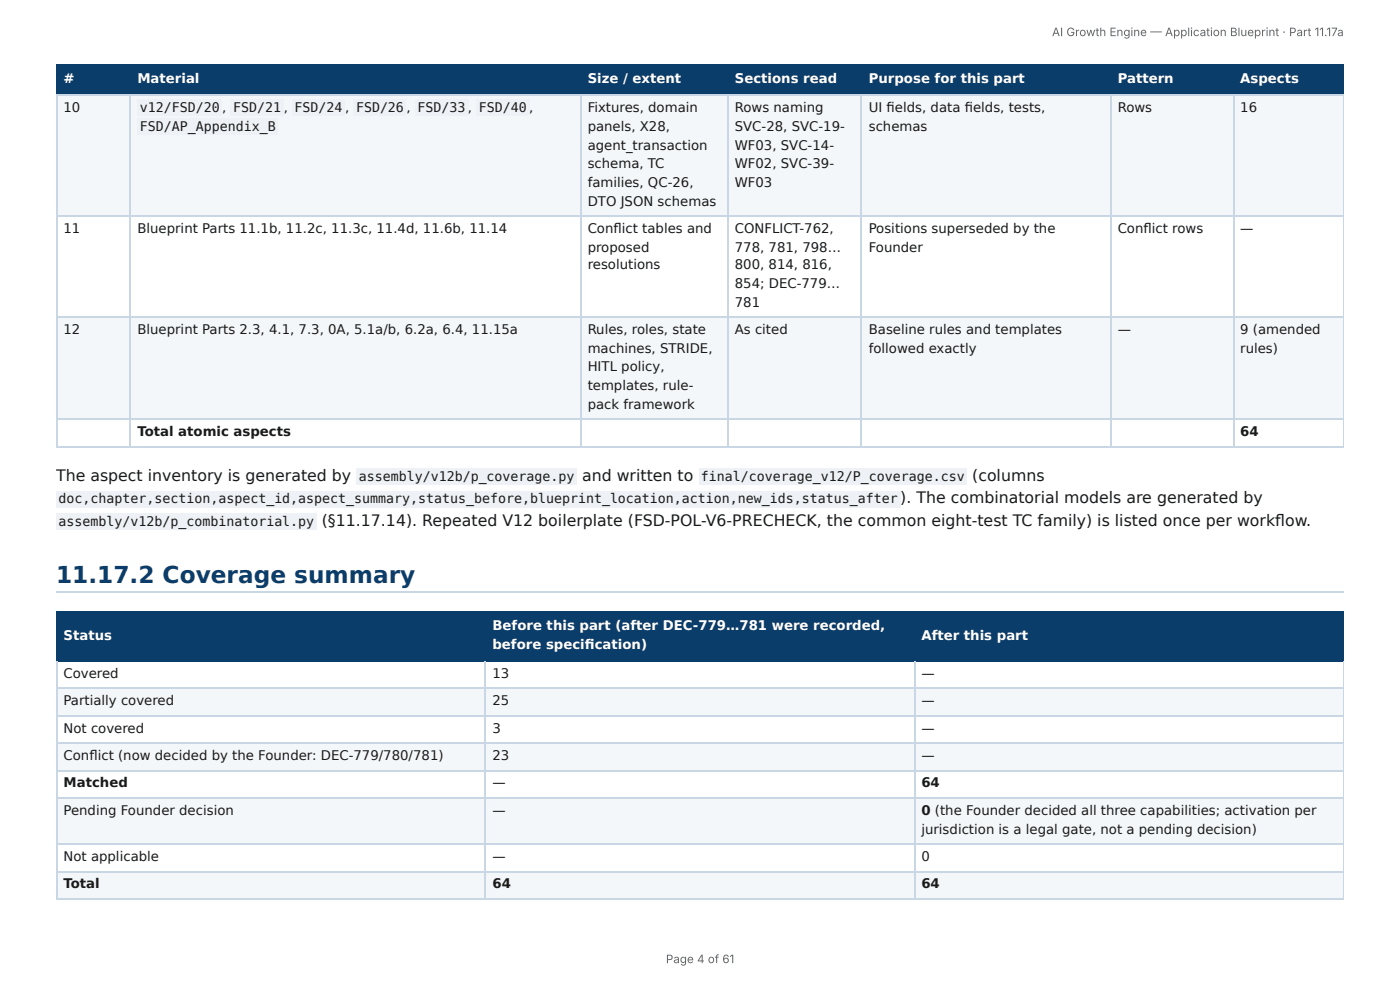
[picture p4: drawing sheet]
<svg xmlns="http://www.w3.org/2000/svg" width="297mm" height="210mm" viewBox="0 0 297 210" stroke-linecap="round" stroke-linejoin="round" font-family="sans-serif">
<defs><g id="words">
<text font-size="4.9" fill="#0b3d6b" x="11.9" y="123.8">11.17.2 Coverage summary</text>
<g font-size="3.3" fill="#1a1a1a">
<text x="11.9" y="102.1">The aspect inventory is generated by</text>
<text x="123.6" y="102.1">and written to</text>
<text x="191.2" y="106.9">). The combinatorial models are generated by</text>
<text x="206.5" y="102.1">(columns</text>
<text x="68.4" y="111.7">(§11.17.14). Repeated V12 boilerplate (FSD-POL-V6-PRECHECK, the common eight-test TC family) is listed once per workfl ow.</text>
</g>
<g font-size="2.8" fill="#fff">
<text x="13.5" y="17.7">#</text>
<text x="29.2" y="17.7">Material</text>
<text x="124.8" y="17.7">Size / extent</text>
<text x="156.1" y="17.7">Sections read</text>
<text x="184.5" y="17.7">Purpose for this part</text>
<text x="237.4" y="17.7">Pattern</text>
<text x="263.4" y="17.7">Aspects</text>
<text x="13.5" y="136">Status</text>
<text x="104.6" y="133.9">Before this part (after DEC-779…781 were recorded,</text>
<text x="104.6" y="137.8">before specifi cation)</text>
<text x="195.7" y="136">After this part</text>
</g>
<g font-size="2.8" fill="#1a1a1a">
<text x="13.5" y="23.8">10</text>
<text x="29.7" y="23.8">v12/FSD/20</text>
<text x="47.2" y="23.8">,</text>
<text x="49.5" y="23.8">FSD/21 ,</text>
<text x="62.6" y="23.8">FSD/24</text>
<text x="73.3" y="23.8">,</text>
<text x="75.6" y="23.8">FSD/26</text>
<text x="86.3" y="23.8">,</text>
<text x="88.7" y="23.8">FSD/33 ,</text>
<text x="101.7" y="23.8">FSD/40 ,</text>
<text x="124.8" y="23.8">Fixtures, domain</text>
<text x="156.1" y="23.8">Rows naming</text>
<text x="184.5" y="23.8">UI fi elds, data fi elds, tests,</text>
<text x="237.4" y="23.8">Rows</text>
<text x="263.4" y="23.8">16</text>
<text x="29.7" y="27.8">FSD/AP_Appendix_B</text>
<text x="124.8" y="27.8">panels, X28,</text>
<text x="156.1" y="27.8">SVC-28, SVC-19-</text>
<text x="184.5" y="27.8">schemas</text>
<text x="124.8" y="31.8">agent_transaction</text>
<text x="124.8" y="35.7">schema, TC</text>
<text x="156.1" y="31.8">WF03, SVC-14-</text>
<text x="156.1" y="35.7">WF02, SVC-39-</text>
<text x="124.8" y="39.7">families, QC-26,</text>
<text x="156.1" y="39.7">WF03</text>
<text x="124.8" y="43.7">DTO JSON schemas</text>
<text x="13.5" y="49.5">11</text>
<text x="29.2" y="49.5">Blueprint Parts 11.1b, 11.2c, 11.3c, 11.4d, 11.6b, 11.14</text>
<text x="124.8" y="49.5">Confl ict tables and</text>
<text x="124.8" y="53.4">proposed</text>
<text x="156.1" y="49.5">CONFLICT-762,</text>
<text x="156.1" y="53.4">778, 781, 798…</text>
<text x="184.5" y="49.5">Positions superseded by the</text>
<text x="184.5" y="53.4">Founder</text>
<text x="237.4" y="49.5">Confl ict rows</text>
<text x="263.4" y="49.5">—</text>
<text x="124.8" y="57.2">resolutions</text>
<text x="156.1" y="57.2">800, 814, 816,</text>
<text x="156.1" y="61.1">854; DEC-779…</text>
<text x="156.1" y="65.1">781</text>
<text x="13.5" y="70.9">12</text>
<text x="29.2" y="70.9">Blueprint Parts 2.3, 4.1, 7.3, 0A, 5.1a/b, 6.2a, 6.4, 11.15a</text>
<text x="124.8" y="70.9">Rules, roles, state</text>
<text x="156.1" y="70.9">As cited</text>
<text x="184.5" y="70.9">Baseline rules and templates</text>
<text x="237.4" y="70.9">—</text>
<text x="263.4" y="70.9">9 (amended</text>
<text x="124.8" y="74.9">machines, STRIDE,</text>
<text x="184.5" y="74.9">followed exactly</text>
<text x="263.4" y="74.9">rules)</text>
<text x="124.8" y="78.8">HITL policy,</text>
<text x="124.8" y="82.8">templates, rule-</text>
<text x="124.8" y="86.8">pack framework</text>
<text x="29.2" y="92.6">Total atomic aspects</text>
<text x="263.4" y="92.6">64</text>
<text x="12.4" y="106.9">doc,chapter,section,aspect_id,aspect_summary,status_before,blueprint_location,action,new_ids,status_after</text>
<text x="76.2" y="102.1">assembly/v12b/p_coverage.py</text>
<text x="148.9" y="102.1">final/coverage_v12/P_coverage.csv</text>
<text x="12.4" y="111.7">assembly/v12b/p_combinatorial.py</text>
<text x="13.5" y="143.9">Covered</text>
<text x="104.6" y="143.9">13</text>
<text x="195.7" y="143.9">—</text>
<text x="13.5" y="149.8">Partially covered</text>
<text x="104.6" y="149.8">25</text>
<text x="195.7" y="149.8">—</text>
<text x="13.5" y="155.6">Not covered</text>
<text x="104.6" y="155.6">3</text>
<text x="195.7" y="155.6">—</text>
<text x="13.5" y="161.4">Confl ict (now decided by the Founder: DEC-779/780/781)</text>
<text x="104.6" y="161.4">23</text>
<text x="195.7" y="161.4">—</text>
<text x="13.5" y="167.2">Matched</text>
<text x="104.6" y="167.2">—</text>
<text x="195.7" y="167.2">64</text>
<text x="13.5" y="173">Pending Founder decision</text>
<text x="104.6" y="173">—</text>
<text x="195.7" y="173">0 (the Founder decided all three capabilities; activation per</text>
<text x="195.7" y="177">jurisdiction is a legal gate, not a pending decision)</text>
<text x="13.5" y="182.8">Not applicable</text>
<text x="104.6" y="182.8">—</text>
<text x="195.7" y="182.8">0</text>
<text x="13.5" y="188.6">Total</text>
<text x="104.6" y="188.6">64</text>
<text x="195.7" y="188.6">64</text>
</g>
<g font-size="2.5" fill="#666">
<text x="223.4" y="7.7">AI Growth Engine — Application Blueprint · Part 11.17a</text>
<text x="141.4" y="204.5">Page 4 of 61</text>
</g>
</g></defs>
<g fill="#0b3d6b">
<path d="M12.2 14h15.6v6.1h-15.6z"/>
<path d="M27.8 14h95.5v6.1h-95.5z"/>
<path d="M123.3 14h31.2v6.1h-31.2z"/>
<path d="M154.5 14h28.6v6.1h-28.6z"/>
<path d="M183.1 14h52.9v6.1h-52.9z"/>
<path d="M236 14h25.9v6.1h-25.9z"/>
<path d="M261.9 14h23.5v6.1h-23.5z"/>
</g>
<g fill="#f4f7fa">
<path d="M12.2 20.1h15.6v25.7h-15.6z"/>
<path d="M27.8 20.1h95.5v25.7h-95.5z"/>
<path d="M123.3 20.1h31.2v25.7h-31.2z"/>
<path d="M154.5 20.1h28.6v25.7h-28.6z"/>
<path d="M183.1 20.1h52.9v25.7h-52.9z"/>
<path d="M236 20.1h25.9v25.7h-25.9z"/>
<path d="M261.9 20.1h23.5v25.7h-23.5z"/>
<path d="M12.2 67.5h15.6v21.4h-15.6z"/>
<path d="M27.8 67.5h95.5v21.4h-95.5z"/>
<path d="M123.3 67.5h31.2v21.4h-31.2z"/>
<path d="M154.5 67.5h28.6v21.4h-28.6z"/>
<path d="M183.1 67.5h52.9v21.4h-52.9z"/>
<path d="M236 67.5h25.9v21.4h-25.9z"/>
<path d="M261.9 67.5h23.5v21.4h-23.5z"/>
</g>
<path d="M11.9 13.9h273.5M12 13.8v6.6M27.6 13.8v6.6M123.4 13.8v6.6M154.6 13.8v6.6M183 13.8v6.6M235.9 13.8v6.6M262.1 13.8v6.6M11.9 20.2h273.5" fill="none" stroke="#0b3d6b" stroke-width=".26"/>
<path d="M285.3 13.8v6.6" fill="none" stroke="#0b3d6b" stroke-width=".21"/>
<g fill="none" stroke="#c9d6e3" stroke-width=".26">
<path d="M11.9 20.2h273.5M12 20.4v74.6M27.6 20.4v74.6M123.4 20.4v74.6M154.6 20.4v74.6M183 20.4v74.6M235.9 20.4v74.6M262.1 20.4v74.6M11.9 45.9h273.5M11.9 67.3h273.5M11.9 89h273.5M11.9 94.9h273.5"/>
<path d="M11.9 125.8h273.5"/>
</g>
<path d="M285.3 20.4v74.6" fill="none" stroke="#c9d6e3" stroke-width=".21"/>
<g fill="#0b3d6b">
<path d="M12.2 130.2h91v10.3h-91z"/>
<path d="M103.2 130.2h91v10.3h-91z"/>
<path d="M194.2 130.2h91.2v10.3h-91.2z"/>
</g>
<g fill="#f4f7fa">
<path d="M12.2 146.3h91v5.8h-91z"/>
<path d="M103.2 146.3h91v5.8h-91z"/>
<path d="M194.2 146.3h91.2v5.8h-91.2z"/>
<path d="M12.2 158h91v5.5h-91z"/>
<path d="M103.2 158h91v5.5h-91z"/>
<path d="M194.2 158h91.2v5.5h-91.2z"/>
<path d="M12.2 169.3h91v9.8h-91z"/>
<path d="M103.2 169.3h91v9.8h-91z"/>
<path d="M194.2 169.3h91.2v9.8h-91.2z"/>
<path d="M12.2 184.9h91v5.9h-91z"/>
<path d="M103.2 184.9h91v5.9h-91z"/>
<path d="M194.2 184.9h91.2v5.9h-91.2z"/>
</g>
<path d="M11.9 130h273.5M12 129.9v10.6M103.1 129.9v10.6M194.3 129.9v10.6M11.9 140.4h273.5" fill="none" stroke="#0b3d6b" stroke-width=".26"/>
<path d="M285.3 129.9v10.6" fill="none" stroke="#0b3d6b" stroke-width=".21"/>
<path d="M11.9 146.2h273.5M11.9 152h273.5M11.9 157.8h273.5M12 140.5v50.5M103.1 140.5v50.5M194.3 140.5v50.5M11.9 163.6h273.5M11.9 169.5h273.5M11.9 179.3h273.5M11.9 185.1h273.5M11.9 190.9h273.5" fill="none" stroke="#c9d6e3" stroke-width=".26"/>
<path d="M285.3 140.5v50.5" fill="none" stroke="#c9d6e3" stroke-width=".21"/>
<g fill="#eef2f6">
<path d="M29.1 21.2h18v3.4h-18z"/>
<path d="M48.9 21.2h11.4v3.4h-11.4z"/>
<path d="M62.2 21.2h11.1v3.4h-11.1z"/>
<path d="M75.1 21.2h11.2v3.4h-11.2z"/>
<path d="M88.1 21.2h11.4v3.4h-11.4z"/>
<path d="M101.1 21.2h11.3v3.4h-11.3z"/>
<path d="M29.1 25.1h29.9v3.5h-29.9z"/>
<path d="M75.7 99.5h46.8v3.4h-46.8z"/>
<path d="M148.4 99.5h56.9v3.4h-56.9z"/>
<path d="M11.9 104.2h179.4v3.5h-179.4z"/>
<path d="M11.9 109h55.3v3.4h-55.3z"/>
</g>
<use href="#words"/>
</svg>
